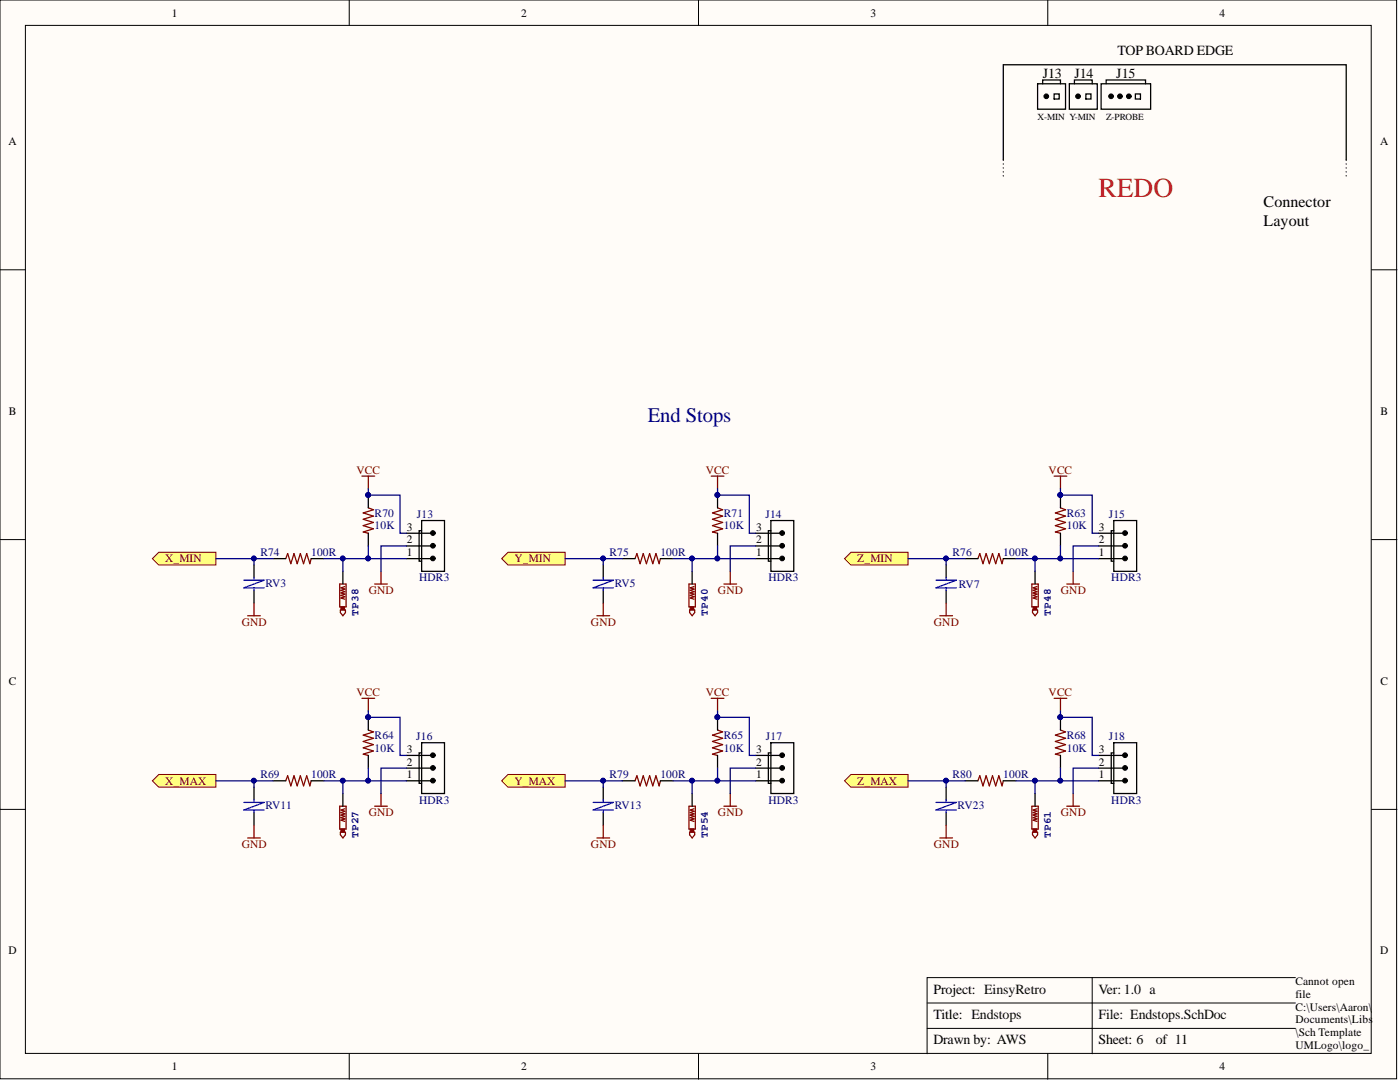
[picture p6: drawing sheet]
<svg xmlns="http://www.w3.org/2000/svg" width="279mm" height="216mm" viewBox="0 0 279 216" stroke-linecap="round" stroke-linejoin="round" font-family="sans-serif">
<defs><g id="words">
<text font-size="5.5" fill="#ee0e22" x="219.2" y="39.4">REDO</text>
<text font-size="4.1" fill="#000080" x="129.3" y="84.2">End Stops</text>
<g font-size="3.2">
<text x="252.2" y="41.4">Connector</text>
<text x="252.2" y="45.2">Layout</text>
</g>
<g font-size="2.8">
<text x="223" y="11.1">TOP BOARD EDGE</text>
<text x="208.1" y="15.6">J13</text>
<text x="214.4" y="15.6">J14</text>
<text x="222.8" y="15.6">J15</text>
<text x="186.3" y="203.3">Title: Endstops</text>
<text x="186.3" y="198.3">Project: EinsyRetro</text>
<text x="186.3" y="208.4">Drawn by: AWS</text>
<text x="219.2" y="208.4">Sheet: 6</text>
<text x="230.6" y="208.4">of 11</text>
</g>
<g font-size="2.8" fill="#080d02">
<text x="219.2" y="203.3">File: Endstops.SchDoc</text>
<text x="219.2" y="198.3">Ver: 1.0 a</text>
</g>
<g font-size="2.3">
<text x="34.3" y="3.3">1</text>
<text x="104" y="3.3">2</text>
<text x="173.7" y="3.3">3</text>
<text x="243.4" y="3.3">4</text>
<text x="1.7" y="29">A</text>
<text x="275.4" y="29">A</text>
<text x="1.8" y="82.8">B</text>
<text x="275.5" y="82.8">B</text>
<text x="81.2" y="105.9">3</text>
<text x="150.9" y="105.9">3</text>
<text x="219.3" y="105.9">3</text>
<text x="81.2" y="111">1</text>
<text x="81.2" y="108.4">2</text>
<text x="150.9" y="111">1</text>
<text x="150.9" y="108.4">2</text>
<text x="219.3" y="111">1</text>
<text x="219.3" y="108.4">2</text>
<text x="1.8" y="136.6">C</text>
<text x="275.5" y="136.6">C</text>
<text x="81.2" y="155.3">1</text>
<text x="81.2" y="152.8">2</text>
<text x="81.2" y="150.2">3</text>
<text x="150.9" y="155.3">1</text>
<text x="150.9" y="152.8">2</text>
<text x="150.9" y="150.2">3</text>
<text x="219.3" y="155.3">1</text>
<text x="219.3" y="152.8">2</text>
<text x="219.3" y="150.2">3</text>
<text x="1.7" y="190.4">D</text>
<text x="275.4" y="190.4">D</text>
<text x="258.5" y="196.6">Cannot open</text>
<text x="258.5" y="199.1">file</text>
<text x="258.5" y="201.7">C:\Users\Aaron\</text>
<text x="258.5" y="204.2">Documents\Libs</text>
<text x="258.5" y="206.7">\Sch Template</text>
<text x="258.5" y="209.3">UMLogo\logo_</text>
<text x="34.3" y="213.6">1</text>
<text x="104" y="213.6">2</text>
<text x="173.7" y="213.6">3</text>
<text x="243.4" y="213.6">4</text>
<text x="258.5" y="211.8">cropped.png</text>
</g>
<g font-size="2.3" fill="#800000">
<text x="71.1" y="94.5">VCC</text>
<text x="140.8" y="94.5">VCC</text>
<text x="209.3" y="94.5">VCC</text>
<text x="32.9" y="112.2">X_MIN</text>
<text x="102.6" y="112.2">Y_MIN</text>
<text x="171.1" y="112.2">Z_MIN</text>
<text x="73.6" y="118.6">GND</text>
<text x="143.3" y="118.6">GND</text>
<text x="211.7" y="118.6">GND</text>
<text x="48.2" y="124.9">GND</text>
<text x="117.9" y="124.9">GND</text>
<text x="186.4" y="124.9">GND</text>
<text x="71.1" y="138.8">VCC</text>
<text x="140.8" y="138.8">VCC</text>
<text x="209.3" y="138.8">VCC</text>
<text x="32.9" y="156.6">X_MAX</text>
<text x="102.6" y="156.6">Y_MAX</text>
<text x="171.1" y="156.6">Z_MAX</text>
<text x="73.6" y="162.9">GND</text>
<text x="143.3" y="162.9">GND</text>
<text x="211.7" y="162.9">GND</text>
<text x="48.2" y="169.2">GND</text>
<text x="117.9" y="169.2">GND</text>
<text x="186.4" y="169.2">GND</text>
</g>
<g font-size="2.3" fill="#000080">
<text x="74.8" y="105.6">10K</text>
<text x="74.8" y="103.1">R70</text>
<text x="83.2" y="103.4">J13</text>
<text x="144.5" y="105.6">10K</text>
<text x="144.5" y="103.1">R71</text>
<text x="152.7" y="103.4">J14</text>
<text x="212.9" y="105.6">10K</text>
<text x="212.9" y="103.1">R63</text>
<text x="221.3" y="103.4">J15</text>
<text x="52" y="111">R74</text>
<text x="62.1" y="111">100R</text>
<text x="121.7" y="111">R75</text>
<text x="131.8" y="111">100R</text>
<text x="190.1" y="111">R76</text>
<text x="200.2" y="111">100R</text>
<text x="53" y="117">RV3</text>
<text x="83.6" y="116">HDR3</text>
<text x="122.7" y="117">RV5</text>
<text x="153.3" y="116">HDR3</text>
<text x="191.4" y="117.3">RV7</text>
<text x="221.8" y="116">HDR3</text>
<text x="74.8" y="150">10K</text>
<text x="74.8" y="147.4">R64</text>
<text x="83" y="147.7">J16</text>
<text x="144.5" y="150">10K</text>
<text x="144.5" y="147.4">R65</text>
<text x="152.8" y="147.7">J17</text>
<text x="212.9" y="150">10K</text>
<text x="212.9" y="147.4">R68</text>
<text x="221.3" y="147.7">J18</text>
<text x="52" y="155.3">R69</text>
<text x="62.1" y="155.3">100R</text>
<text x="121.7" y="155.3">R79</text>
<text x="131.8" y="155.3">100R</text>
<text x="190.1" y="155.3">R80</text>
<text x="200.2" y="155.3">100R</text>
<text x="53" y="161.4">RV11</text>
<text x="83.6" y="160.4">HDR3</text>
<text x="122.7" y="161.4">RV13</text>
<text x="153.3" y="160.4">HDR3</text>
<text x="191.1" y="161.4">RV23</text>
<text x="221.8" y="160.4">HDR3</text>
</g>
<g font-size="2.2" fill="#000080">
<text x="71.6" y="122.9" transform="rotate(-90 71.6 122.9)">TP38</text>
<text x="141.3" y="122.9" transform="rotate(-90 141.3 122.9)">TP40</text>
<text x="209.7" y="122.9" transform="rotate(-90 209.7 122.9)">TP48</text>
<text x="71.6" y="167.2" transform="rotate(-90 71.6 167.2)">TP27</text>
<text x="141.3" y="167.2" transform="rotate(-90 141.3 167.2)">TP54</text>
<text x="209.7" y="167.2" transform="rotate(-90 209.7 167.2)">TP61</text>
</g>
<g font-size="1.9">
<text x="207.1" y="23.9">X-MIN Y-MIN</text>
<text x="220.8" y="23.9">Z-PROBE</text>
</g>
</g></defs>
<g fill="#fffcf8" stroke="#000" stroke-width=".2">
<path d="M0 0h278.7v215.3h-278.7z"/>
<path d="M5.1 5.1h268.6v205.1h-268.6z"/>
</g>
<g fill="none" stroke="#000" stroke-width=".2">
<path d="M69.7 0v5.1M139.4 0v5.1M209.1 0v5.1M0 53.8h5.1M273.7 53.8h5.1M0 107.7h5.1M273.7 107.7h5.1M0 161.5h5.1M273.7 161.5h5.1M218 195.1v15.2M258.5 195.1h-73.5v15.2M69.7 210.3v5"/>
<path d="M139.4 210.3v5M185 200.1h73.5M185 205.2h73.5M209.1 210.3v5"/>
</g>
<g fill="none" stroke="#800000" stroke-width=".25">
<path d="M67.8 116.5h1.3v4.6h-1.3zM68.8 117l-.7 .3 .7 .2-.7 .3 .7 .3-.7 .2 .7 .3-.7 .2 .7 .3-.7 .2 .7 .3M74.8 116.5h2.5M76 114v2.5M137.5 116.5h1.3v4.6h-1.3zM138.5 117l-.7 .3 .7 .2-.7 .3 .7 .3-.7 .2 .7 .3-.7 .2 .7 .3-.7 .2 .7 .3M144.5 116.5h2.5M145.7 114v2.5M205.9 116.5h1.3v4.6h-1.3zM206.9 117l-.7 .3 .7 .2-.7 .3 .7 .3-.7 .2 .7 .3-.7 .2 .7 .3-.7 .2 .7 .3M67.9 121.7h1v.5l-.5 .7-.5-.7zM137.6 121.7h1v.5l-.5 .7-.5-.7z"/>
<path d="M206.1 121.7h1v.5l-.5 .7-.5-.7z"/>
</g>
<g fill="#800000" stroke="#800000" stroke-width=".25">
<path d="M68.1 121.1h.6v.6h-.6z"/>
<path d="M137.8 121.1h.6v.6h-.6z"/>
<path d="M206.2 121.1h.7v.6h-.7z"/>
</g>
<path d="M50.7 112.7v2.6M50.7 117.8v2.5M68.4 114v2.5M120.4 112.7v2.6M120.4 117.8v2.5M138.1 114v2.5M188.8 112.7v2.6M188.8 117.8v2.5M206.6 114v2.5" fill="none" stroke="#000" stroke-width=".25"/>
<path d="M48.7 115.8h4l-4 1.5h4M50.7 115.3v.5M50.7 117.3v.5M118.4 115.8h4l-4 1.5h4M120.4 115.3v.5M120.4 117.3v.5M186.8 115.8h4.1l-4.1 1.5h4.1M188.8 115.3v.5M188.8 117.3v.5" fill="none" stroke="#00f" stroke-width=".25"/>
<g fill="#ffff80" stroke="#800000" stroke-width=".2">
<path d="M30.4 111.5l1.3-1.3h11.4v2.5h-11.4z" fill-rule="evenodd"/>
<path d="M100.1 111.5l1.3-1.3h11.4v2.5h-11.4z" fill-rule="evenodd"/>
<path d="M168.5 111.5l1.3-1.3h11.4v2.5h-11.4z" fill-rule="evenodd"/>
</g>
<g fill="none" stroke="#800000" stroke-width=".25">
<path d="M72.2 95h2.6M73.5 95v2.5M141.9 95h2.6M143.2 95v2.5M210.4 95h2.5M211.6 95v2.5M57 111.5l.4-1 .6 2 .7-2 .6 2 .6-2 .7 2 .6-2 .6 2 .3-1M73.5 101.3l1 .4-2 .6 2 .7-2 .6 2 .6-2 .7 2 .6-2 .6 1 .3M126.7 111.5l.4-1 .6 2 .7-2 .6 2 .6-2 .7 2 .6-2 .6 2 .3-1M143.2 101.3l1 .4-2 .6 2 .7-2 .6 2 .6-2 .7 2 .6-2 .6 1 .3M195.2 111.5l.3-1 .7 2 .6-2 .6 2 .7-2 .6 2 .6-2 .7 2 .2-1M211.6 101.3l1 .4-2 .6 2 .7-2 .6 2 .6-2 .7 2 .6-2 .6 1 .3"/>
<path d="M212.9 116.5h2.5M214.2 114v2.5M49.4 122.9h2.6M50.7 120.3v2.6M119.1 122.9h2.6M120.4 120.3v2.6M187.6 122.9h2.5M188.8 120.3v2.6M76 158.3v2.6M67.8 160.9h1.3v4.5h-1.3zM67.9 166.1h1v.5l-.5 .6-.5-.6zM68.8 161.4l-.7 .2 .7 .3-.7 .2 .7 .3-.7 .2 .7 .3-.7 .3 .7 .2-.7 .3 .7 .2"/>
<path d="M74.8 160.9h2.5"/>
</g>
<g fill="none" stroke="#000" stroke-width=".25">
<path d="M207.1 16.7h5.5v5.1h-5.5zM208.1 16.7v-.7h3.5v.7M210.4 18.7h1v1.1h-1zM213.4 16.7h5.6v5.1h-5.6zM214.4 16.7v-.7h3.6v.7M216.7 18.7h1v1.1h-1zM219.7 16.7h9.9v5.1h-9.9zM220.8 16.7v-.7h7.8v.7M226.6 18.7h1v1.1h-1zM200.2 31.9v-19h68.5v19M73.5 98.8v2.5M143.2 98.8v2.5"/>
<path d="M211.6 98.8v2.5M54.5 111.5h2.5M62.1 111.5h2.5M73.5 106.4v2.5M81.1 111.5h5.3M81.1 108.9h5.3M81.1 106.4h5.3M84.1 103.9h4.6v10.1h-4.6zM84.1 105.9h-.5v6.1h.5M124.2 111.5h2.5M131.8 111.5h2.5M143.2 106.4v2.5"/>
<path d="M150.8 111.5h5.3M150.8 108.9h5.3M150.8 106.4h5.3M153.8 103.9h4.6v10.1h-4.6zM153.8 105.9h-.5v6.1h.5M192.6 111.5h2.6M200.2 111.5h2.6M211.6 106.4v2.5M219.2 111.5h5.4M219.2 108.9h5.4M219.2 106.4h5.4M222.3 103.9h4.5v10.1h-4.5z"/>
<path d="M222.3 105.9h-.5v6.1h.5M50.7 157.1v2.5M68.4 158.3v2.6M50.7 162.1v2.6"/>
</g>
<g fill="#000080" stroke="#000080" stroke-width=".2">
<circle cx="73.5" cy="98.8" r=".47"/>
<circle cx="143.2" cy="98.8" r=".47"/>
<circle cx="211.6" cy="98.8" r=".47"/>
<circle cx="50.7" cy="111.4" r=".47"/>
<circle cx="120.4" cy="111.4" r=".47"/>
<circle cx="73.5" cy="111.4" r=".47"/>
<circle cx="143.2" cy="111.4" r=".47"/>
<circle cx="68.4" cy="111.4" r=".47"/>
<circle cx="138.1" cy="111.4" r=".47"/>
<circle cx="188.8" cy="111.4" r=".47"/>
<circle cx="206.5" cy="111.4" r=".47"/>
<circle cx="211.6" cy="111.4" r=".47"/>
</g>
<path d="M200.2 31.9v3.8M268.7 31.9v3.8" fill="none" stroke="#000" stroke-width=".25" stroke-dasharray="0 .7"/>
<g fill="#000" stroke="#000" stroke-width=".2">
<circle cx="208.8" cy="19.2" r=".47"/>
<circle cx="215.1" cy="19.2" r=".47"/>
<circle cx="221.7" cy="19.2" r=".47"/>
<circle cx="223.5" cy="19.2" r=".47"/>
<circle cx="225.3" cy="19.2" r=".47"/>
<circle cx="86.4" cy="108.9" r=".47"/>
<circle cx="86.4" cy="111.4" r=".47"/>
<circle cx="86.4" cy="106.4" r=".47"/>
<circle cx="156.1" cy="108.9" r=".47"/>
<circle cx="156.1" cy="111.4" r=".47"/>
<circle cx="156.1" cy="106.4" r=".47"/>
<circle cx="224.5" cy="108.9" r=".47"/>
<circle cx="224.5" cy="111.4" r=".47"/>
<circle cx="224.5" cy="106.4" r=".47"/>
</g>
<g fill="none" stroke="#000080" stroke-width=".25">
<path d="M73.5 97.5v1.3h6.3v7.6h1.3M143.2 97.5v1.3h6.3v7.6h1.3M211.6 97.5v1.3h6.4v7.6h1.2M43.1 111.5h11.4M50.7 111.5v1.2M64.6 111.5h16.5M68.4 111.5v2.5M73.5 108.9v2.6M81.1 108.9h-5.1v5.1M112.8 111.5h11.4M120.4 111.5v1.2M134.3 111.5h16.5"/>
<path d="M138.1 111.5v2.5M143.2 108.9v2.6M150.8 108.9h-5.1v5.1M181.2 111.5h7.6v1.2M188.8 111.5h3.8M202.8 111.5h16.4M206.6 111.5v2.5M211.6 108.9v2.6M219.2 108.9h-5v5.1"/>
</g>
<path d="M68.1 165.4h.6v.6h-.6z" fill="#800000" stroke="#800000" stroke-width=".25"/>
<path d="M50.7 159.6v.5M48.7 160.1h4l-4 1.5h4M50.7 161.6v.5" fill="none" stroke="#00f" stroke-width=".25"/>
<path d="M30.4 155.8l1.3-1.3h11.4v2.6h-11.4z" fill-rule="evenodd" fill="#ffff80" stroke="#800000" stroke-width=".2"/>
<path d="M72.2 139.3h2.6M73.5 139.3v2.6M57 155.8l.4-1 .6 2 .7-2 .6 2 .6-2 .7 2 .6-2 .6 2 .3-1M73.5 145.7l1 .3-2 .7 2 .6-2 .6 2 .7-2 .6 2 .6-2 .7 1 .2M145.7 158.3v2.6M49.4 167.2h2.6M50.7 164.7v2.5M137.5 160.9h1.3v4.5h-1.3zM137.6 166.1h1v.5l-.5 .6-.5-.6zM138.5 161.4l-.7 .2 .7 .3-.7 .2 .7 .3-.7 .2 .7 .3-.7 .3 .7 .2-.7 .3 .7 .2M144.5 160.9h2.5" fill="none" stroke="#800000" stroke-width=".25"/>
<path d="M54.5 155.8h2.5M62.1 155.8h2.5M73.5 143.1v2.6M73.5 150.7v2.6M81.1 155.8h5.3M81.1 153.3h5.3M81.1 150.7h5.3M84.1 148.2h4.6v10.1h-4.6zM84.1 150.2h-.5v6.1h.5M120.4 157.1v2.5M138.1 158.3v2.6M120.4 162.1v2.6" fill="none" stroke="#000" stroke-width=".25"/>
<g fill="#000080" stroke="#000080" stroke-width=".2">
<circle cx="73.5" cy="143.1" r=".47"/>
<circle cx="50.7" cy="155.8" r=".47"/>
<circle cx="73.5" cy="155.8" r=".47"/>
<circle cx="68.4" cy="155.8" r=".47"/>
</g>
<g fill="#000" stroke="#000" stroke-width=".2">
<circle cx="86.4" cy="150.7" r=".47"/>
<circle cx="86.4" cy="153.2" r=".47"/>
<circle cx="86.4" cy="155.8" r=".47"/>
</g>
<path d="M43.1 155.8h11.4M50.7 155.8v1.3M64.6 155.8h16.5M68.4 155.8v2.5M73.5 141.9v1.2h6.3v7.6h1.3M73.5 153.3v2.5M81.1 153.3h-5.1v5" fill="none" stroke="#000080" stroke-width=".25"/>
<path d="M137.8 165.4h.6v.6h-.6z" fill="#800000" stroke="#800000" stroke-width=".25"/>
<path d="M120.4 159.6v.5M118.4 160.1h4l-4 1.5h4M120.4 161.6v.5" fill="none" stroke="#00f" stroke-width=".25"/>
<path d="M100.1 155.8l1.3-1.3h11.4v2.6h-11.4z" fill-rule="evenodd" fill="#ffff80" stroke="#800000" stroke-width=".2"/>
<path d="M141.9 139.3h2.6M143.2 139.3v2.6M126.7 155.8l.4-1 .6 2 .7-2 .6 2 .6-2 .7 2 .6-2 .6 2 .3-1M143.2 145.7l1 .3-2 .7 2 .6-2 .6 2 .7-2 .6 2 .6-2 .7 1 .2M214.2 158.3v2.6M119.1 167.2h2.6M120.4 164.7v2.5M205.9 160.9h1.3v4.5h-1.3zM206.1 166.1h1v.5l-.5 .6-.5-.6zM206.9 161.4l-.7 .2 .7 .3-.7 .2 .7 .3-.7 .2 .7 .3-.7 .3 .7 .2-.7 .3 .7 .2M212.9 160.9h2.5" fill="none" stroke="#800000" stroke-width=".25"/>
<path d="M124.2 155.8h2.5M131.8 155.8h2.5M143.2 143.1v2.6M143.2 150.7v2.6M150.8 155.8h5.3M150.8 153.3h5.3M150.8 150.7h5.3M153.8 148.2h4.6v10.1h-4.6zM153.8 150.2h-.5v6.1h.5M188.8 157.1v2.5M206.6 158.3v2.6M188.8 162.1v2.6" fill="none" stroke="#000" stroke-width=".25"/>
<g fill="#000080" stroke="#000080" stroke-width=".2">
<circle cx="143.2" cy="143.1" r=".47"/>
<circle cx="120.4" cy="155.8" r=".47"/>
<circle cx="143.2" cy="155.8" r=".47"/>
<circle cx="138.1" cy="155.8" r=".47"/>
</g>
<g fill="#000" stroke="#000" stroke-width=".2">
<circle cx="156.1" cy="150.7" r=".47"/>
<circle cx="156.1" cy="153.2" r=".47"/>
<circle cx="156.1" cy="155.8" r=".47"/>
</g>
<path d="M112.8 155.8h11.4M120.4 155.8v1.3M134.3 155.8h16.5M138.1 155.8v2.5M143.2 141.9v1.2h6.3v7.6h1.3M143.2 153.3v2.5M150.8 153.3h-5.1v5" fill="none" stroke="#000080" stroke-width=".25"/>
<path d="M206.2 165.4h.7v.6h-.7z" fill="#800000" stroke="#800000" stroke-width=".25"/>
<path d="M188.8 159.6v.5M186.8 160.1h4.1l-4.1 1.5h4.1M188.8 161.6v.5" fill="none" stroke="#00f" stroke-width=".25"/>
<path d="M168.5 155.8l1.3-1.3h11.4v2.6h-11.4z" fill-rule="evenodd" fill="#ffff80" stroke="#800000" stroke-width=".2"/>
<path d="M210.4 139.3h2.5M211.6 139.3v2.6M195.2 155.8l.3-1 .7 2 .6-2 .6 2 .7-2 .6 2 .6-2 .7 2 .2-1M211.6 145.7l1 .3-2 .7 2 .6-2 .6 2 .7-2 .6 2 .6-2 .7 1 .2M187.6 167.2h2.5M188.8 164.7v2.5" fill="none" stroke="#800000" stroke-width=".25"/>
<path d="M192.6 155.8h2.6M200.2 155.8h2.6M211.6 143.1v2.6M211.6 150.7v2.6M219.2 155.8h5.4M219.2 153.3h5.4M219.2 150.7h5.4M222.3 148.2h4.5v10.1h-4.5zM222.3 150.2h-.5v6.1h.5" fill="none" stroke="#000" stroke-width=".25"/>
<g fill="#000080" stroke="#000080" stroke-width=".2">
<circle cx="211.6" cy="143.1" r=".47"/>
<circle cx="188.8" cy="155.8" r=".47"/>
<circle cx="211.6" cy="155.8" r=".47"/>
<circle cx="206.5" cy="155.8" r=".47"/>
</g>
<g fill="#000" stroke="#000" stroke-width=".2">
<circle cx="224.5" cy="150.7" r=".47"/>
<circle cx="224.5" cy="153.2" r=".47"/>
<circle cx="224.5" cy="155.8" r=".47"/>
</g>
<path d="M181.2 155.8h11.4M188.8 155.8v1.3M202.8 155.8h16.4M206.6 155.8v2.5M211.6 141.9v1.2h6.4v7.6h1.2M211.6 153.3v2.5M219.2 153.3h-5v5" fill="none" stroke="#000080" stroke-width=".25"/>
<use href="#words"/>
</svg>
